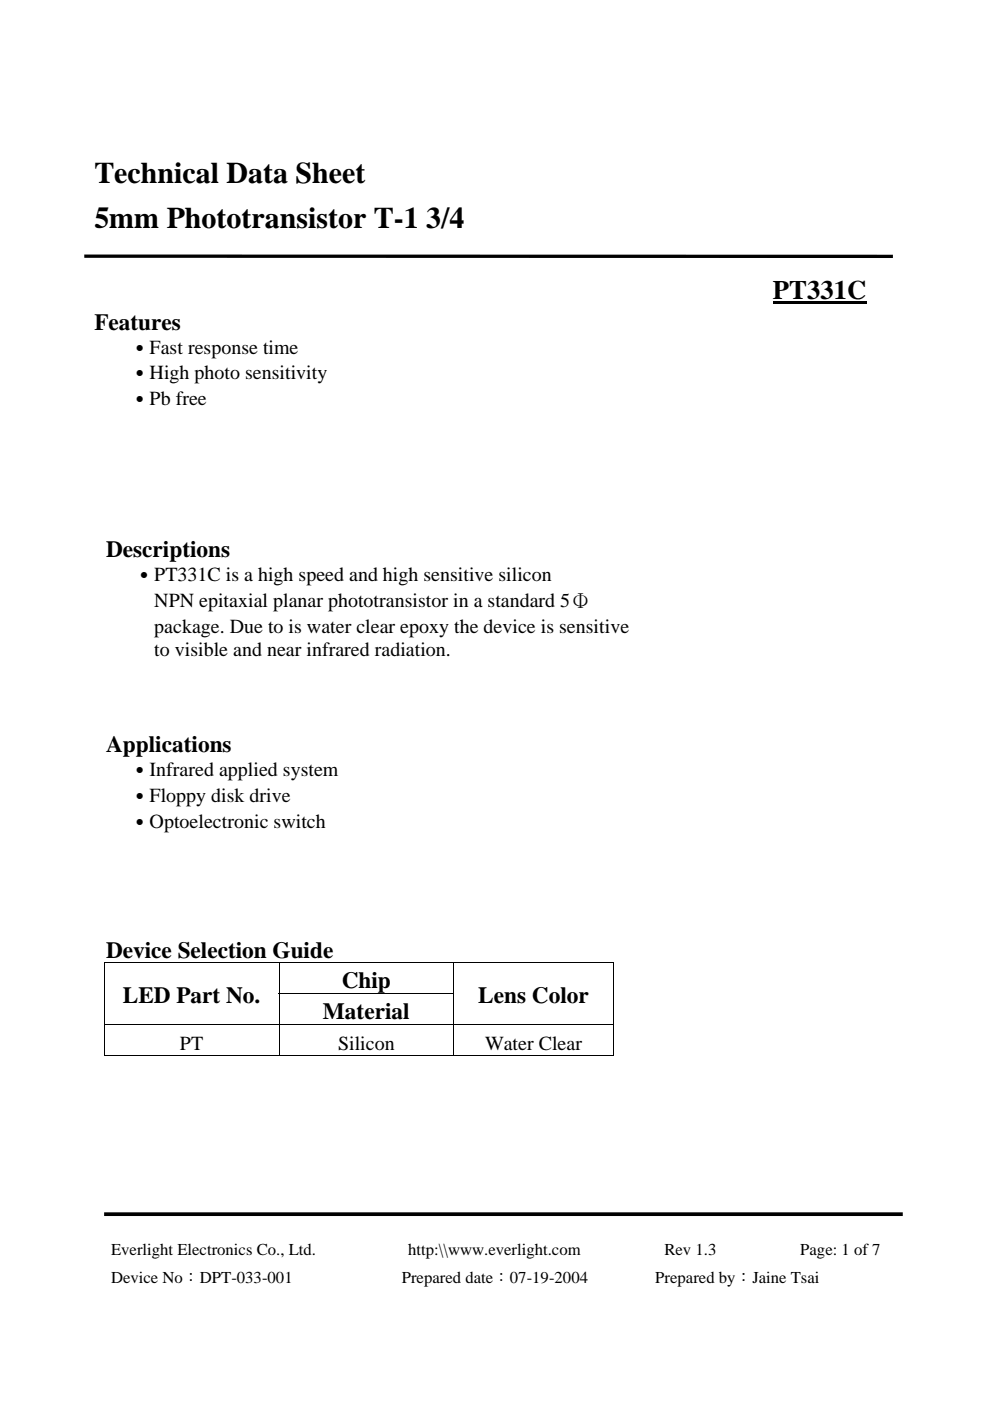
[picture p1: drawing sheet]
<svg xmlns="http://www.w3.org/2000/svg" width="210mm" height="297mm" viewBox="0 0 210 297" stroke-linecap="round" stroke-linejoin="round" font-family="sans-serif">
<defs><g id="words">
<g font-size="6.3">
<text x="20" y="38.8">Technical Data Sheet</text>
<text x="20" y="48.2">5mm Phototransistor T-1 3/4</text>
</g>
<text font-size="5.7" x="163.9" y="63.4">PT331C</text>
<g font-size="4.9">
<text x="20" y="69.9">Features</text>
<text x="22.5" y="118.1">Descriptions</text>
<text x="22.5" y="159.5">Applications</text>
<text x="22.5" y="203">Device Selection Guide</text>
<text x="72.5" y="209.5">Chip</text>
<text x="26.1" y="212.7">LED Part No.</text>
<text x="101.4" y="212.7">Lens Color</text>
<text x="68.5" y="216.1">Material</text>
</g>
<g font-size="4.2">
<text x="27.5" y="75">․Fast response time</text>
<text x="27.5" y="80.5">․High photo sensitivity</text>
<text x="27.5" y="86">․Pb free</text>
<text x="28.5" y="123.2">․PT331C is a high speed and high sensitive silicon</text>
<text x="32.7" y="128.7">NPN epitaxial planar phototransistor in a standard 5Φ</text>
<text x="32.7" y="134.1">package. Due to is water clear epoxy the device is sensitive</text>
<text x="32.7" y="139.1">to visible and near infrared radiation.</text>
<text x="27.5" y="164.6">․Infrared applied system</text>
<text x="27.5" y="170.1">․Floppy disk drive</text>
<text x="27.5" y="175.6">․Optoelectronic switch</text>
<text x="38.2" y="222.7">PT</text>
<text x="71.7" y="222.7">Silicon</text>
<text x="102.8" y="222.7">Water Clear</text>
</g>
<g font-size="3.5">
<text x="23.6" y="266">Everlight Electronics Co., Ltd.</text>
<text x="86.6" y="266">http:\\www.everlight.com</text>
<text x="140.9" y="266">Rev 1.3</text>
<text x="169.7" y="266">Page: 1 of 7</text>
<text x="23.6" y="272">Device No：DPT-033-001</text>
<text x="85.2" y="272">Prepared date：07-19-2004</text>
<text x="138.9" y="272">Prepared by：Jaine Tsai</text>
</g>
</g></defs>
<path d="M22.1 257.4h169.3" fill="none" stroke="#000" stroke-width=".78" stroke-linecap="butt"/>
<path d="M163.9 64h19.8v.5h-19.8zM22 204.1h.2v.2h-.2zM22 210.6h.2v.2h-.2zM130 204.1h.2v.2h-.2zM130 210.6h.2v.2h-.2zM130 223.6h.2v.2h-.2z" fill="#000"/>
<g fill="none" stroke="#000" stroke-width=".21">
<path d="M22 204.2h108.2M22 217.2h108.2M22.1 204.3v6.3M22.1 210.8v6.3M22.1 217.3v6.5M59.1 210.7h37.2M59.2 204.3v6.3M59.2 210.8v6.3M59.2 217.3v6.5M96.2 204.3v6.3M96.2 210.8v6.3M96.2 217.3v6.5"/>
<path d="M130.1 204.3v6.3M130.1 210.8v6.3M130.1 217.3v6.5M22 223.7h37.1M59.2 223.7h36.9M96.3 223.7h33.7"/>
</g>
<path d="M17.9 54.3l171.4 .1" fill="none" stroke="#000" stroke-width=".7" stroke-linecap="butt"/>
<use href="#words"/>
</svg>
